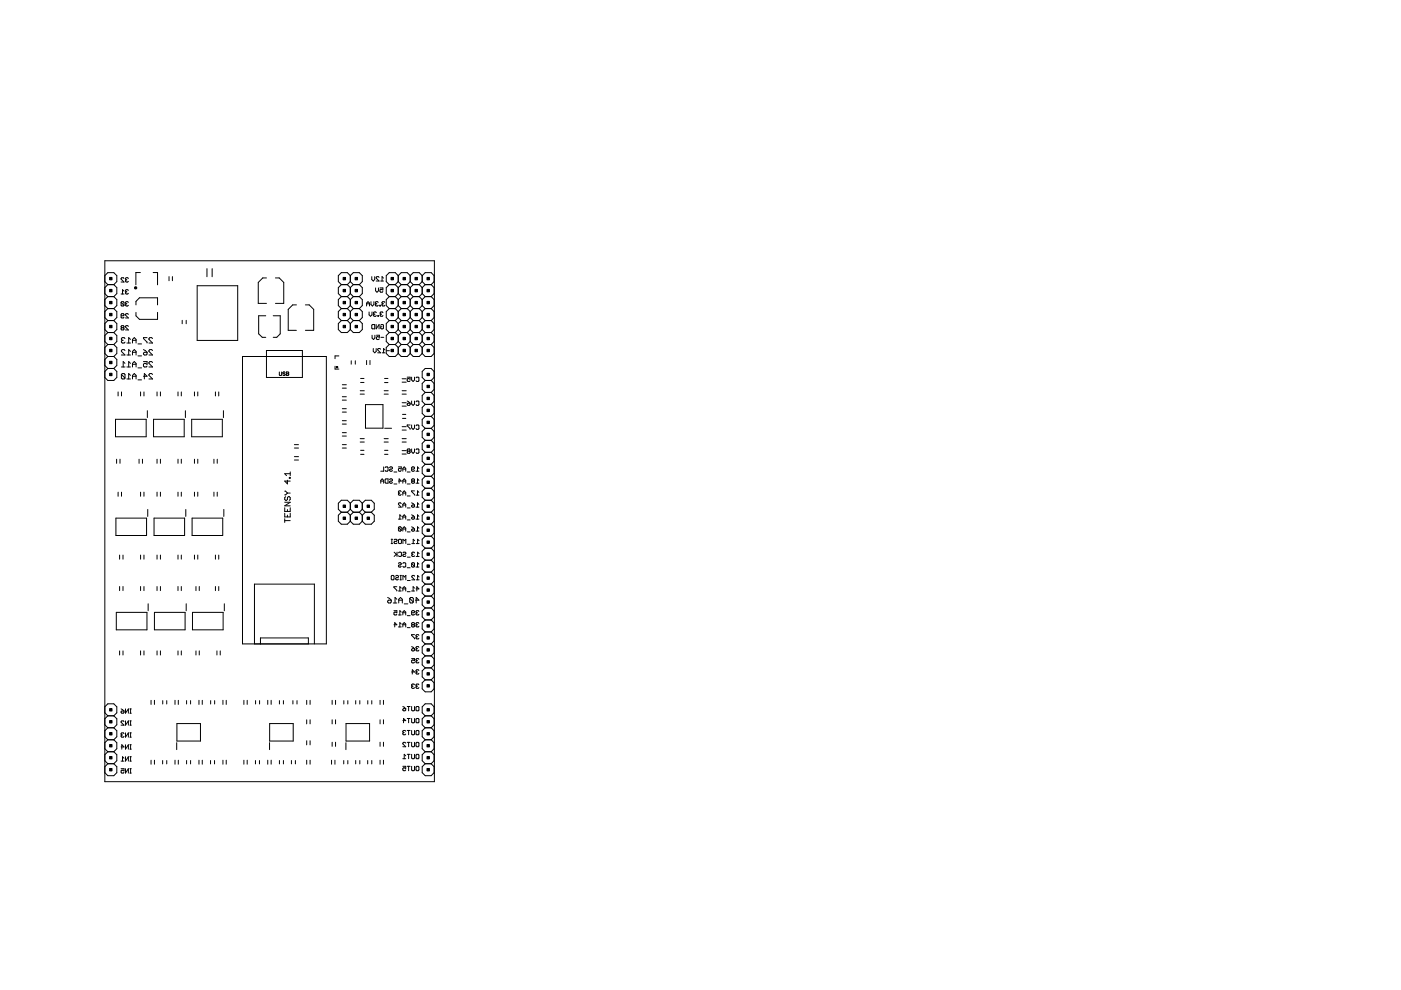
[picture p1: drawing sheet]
<svg xmlns="http://www.w3.org/2000/svg" width="297mm" height="210mm" viewBox="0 0 297 210" stroke-linecap="round" stroke-linejoin="round" font-family="sans-serif">
<g fill="none" stroke="#000" stroke-width=".21">
<path d="M22.2 58.4l.7-.6h1.2l.7 .6v1.3l-.7 .6M22.2 55.3h69.9v110.4h-69.9zM22.2 59.7l.7 .6M26.3 59l-.2-.1-.4 .1 .6 .8h-.6M26.8 59.3l-.2 .2 .2 .3 .4-.2M26.8 59.3h.1M27.2 59l-.4-.1-.2 .1 .2 .3M29.8 57.8h-1v2.6M32.5 57.8h.9v2.6M35.8 58.7v.8M36.6 58.7v.8M43.9 57v1.7"/>
<path d="M45 57v1.7M56.5 58.9h-.8l-.9 1v4.4h1.7M58.4 58.9h.8l1 1v4.4h-1.8M74.3 58.4l-.7-.6h-1.2l-.7 .6v1.3l.7 .6M74.3 58.4l.6-.6h1.3l.6 .6v1.3l-.6 .6M74.3 59.7l.6 .6M74.3 58.4v1.3M74.3 59.7l-.7 .6M78.8 58.7v.6l.3 .3 .3-.3v-.6M80.4 58.8l-.2-.1-.4 .1 .6 .8h-.6M80.7 59.6h.6M81.3 59l-.3-.3v.9"/>
<path d="M84.4 58.4v1.3M84.4 58.4l-.6-.6h-1.3l-.6 .6v1.3l.6 .6M84.4 58.4l.7-.6h1.2l.7 .6M84.4 59.7l.7 .6M84.4 59.7l-.6 .6M87 59.7l-.7 .6M87 58.4v1.3M87 58.4l.6-.6h1.3l.6 .6M87 59.7l.6 .6M89.5 58.4l.6-.6h1.3l.6 .6v1.3l-.6 .6M89.5 58.4v1.3M89.5 59.7l-.6 .6"/>
<path d="M89.5 59.7l.6 .6M22.2 69.9l.7 .6M22.2 67.3l.7 .7M22.2 64.8l.7 .6M22.2 62.3l.7 .6M22.2 77.5l.7 .6M22.2 75l.7 .6M22.2 72.4l.7 .6M22.9 65.4h1.2M22.9 68h1.2M22.9 62.9h1.2M22.9 60.3h1.2"/>
<path d="M22.9 78.1h1.2M22.9 73h1.2M22.9 70.5h1.2M22.9 68l-.7 .6M22.9 65.4l-.7 .7M22.9 62.9l-.7 .6M22.9 60.3l-.7 .7M22.9 75.6h1.2M22.9 78.1l-.7 .7M22.9 75.6l-.7 .6M22.9 73l-.7 .7M22.9 70.5l-.7 .6"/>
<path d="M24.1 78.1l.7 .7v1.2l-.7 .7h-1.2l-.7-.7M24.1 68l.7 .6v1.3l-.7 .6M24.1 60.3l.7 .7v1.3l-.7 .6M24.1 62.9l.7 .6v1.3l-.7 .6M24.1 65.4l.7 .7v1.2l-.7 .7M24.1 70.5l.7 .6v1.3l-.7 .6M24.1 73l.7 .7v1.3l-.7 .6M24.1 75.6l.7 .6v1.3l-.7 .6M25.7 64.1v.6l.1 .2 .5-.2M25.7 67h.4l.2-.2-.2-.3-.4 .2v.6l.1 .1 .5-.1M25.7 64.1l.4-.1 .2 .1v.6M25.7 64.1l.6 .6"/>
<path d="M25.7 62.3h.6M25.7 79.4v.8l.2 .1h.4l.2-.1M25.7 79.4l.2-.2h.4l.2 .2v.8M25.7 79.4l.8 .8M25.7 77.8h.8M25.8 69.5l-.1 .1 .1 .4 .5-.2-.2-.3M25.8 69.5l-.1-.2 .1-.3 .5 .2-.2 .3M25.8 69.5h.3M25.9 72.2l-.2 .1 .2 .4h.4l.2-.2M25.9 72.2h.2M26.3 61.7l-.3-.3v.9M26.5 71.8l-.2-.2h-.4l-.2 .2 .2 .4"/>
<path d="M26.5 74.3l-.2-.2h-.4l-.2 .2v.2l.8 .8h-.8M26.5 77l-.4-.3v1.1M26.8 61.9l-.2 .1 .2 .3 .4-.1M26.8 64.4l-.2 .2 .2 .3 .4-.2M26.8 64.4h.1M26.8 61.9h.1M26.9 77.8h.8M26.9 75.3h.8M26.9 72.7h.8M27.2 69.2l-.1-.2-.5 .2 .6 .8h-.6M27.2 61.6l-.4-.2-.2 .2 .2 .3M27.2 64.1l-.4-.1-.2 .1 .2 .3"/>
<path d="M27.2 66.7l-.1-.2-.5 .2 .6 .7h-.6M27.7 79.6l-.4-.4v1.1M27.7 72l-.4-.4v1.1M27.7 74.5l-.4-.4v1.2M27.7 77l-.4-.3v1.1M28.1 75.3v-.8l.4-.4 .4 .4v.8M28.1 72.7v-.7l.4-.4 .4 .4v.7M28.1 79.8h.8M28.1 77.8v-.8l.4-.3 .4 .3v.8M28.1 77.2h.8M28.1 74.7h.8M28.1 72.2h.8"/>
<path d="M28.8 64.6v-.7l.8-.8h3.8v1.5M28.8 66.2v.8l.8 .7h3.8v-1.5M29.3 78h.7M29.3 75.5h.7M29.3 72.9h.7M30.4 79.8h.8l-.6-.6v1.1M30.4 76.7h.8v.5l-.4-.2-.4 .2v.4l.2 .2h.4l.2-.2M30.4 74.9l.2-.2h.6v.4l-.2 .2h-.4zM30.4 74.1l.8 .6M31.2 71.6h-.8l.8 1.1M32.3 74.3l-.1-.2h-.4l-.2 .2v.2l.7 .8h-.7M32.3 71.8l-.1-.2h-.4l-.2 .2v.2l.7 .7h-.7"/>
<path d="M32.3 79.4l-.1-.2h-.4l-.2 .2v.2l.7 .7h-.7M32.3 76.9l-.1-.2h-.4l-.2 .2v.1l.7 .8h-.7M38.6 67.9v.7M39.5 67.9v.7M41.8 60.6h8.6v11.6h-8.6zM51.4 75.6h17.8v60.9h-17.8zM56.3 67h-1.5v3.8l.8 .7h.7M56.5 74.3h7.6v5.7h-7.6zM57.9 67h1.5v3.8l-.7 .7h-.8M59.2 78.9l.2 .7 .3-.1v-.6M60.5 79l-.2-.1-.3 .1 .1 .2 .4 .2-.2 .2-.3-.1M60.7 78.9l.5 .1-.1 .6h-.4z"/>
<path d="M60.7 79.2h.4M62.8 64.6h-.7l-1 1v4.4h1.7M64.7 64.6h.9l.9 1v4.4h-1.8M71 77.7v.6h.8M71.8 75.5h-.8v.6M72.4 65.4h1.2M72.4 68h1.2M72.4 62.9h1.2M72.4 60.3h1.2M72.4 68l-.7 .6v1.3l.7 .6h1.2l.7-.6M72.4 60.3l-.7 .7v1.3l.7 .6M72.4 62.9l-.7 .6v1.3l.7 .6"/>
<path d="M72.4 65.4l-.7 .7v1.2l.7 .7M73.6 62.9l.7 .6M73.6 65.4l.7 .7M73.6 68l.7 .6M73.6 60.3l.7 .7M74.3 64.8l.6 .6M74.3 62.3l.6 .6M74.3 67.3l.6 .7M74.3 62.3l-.7 .6M74.3 61v1.3M74.3 63.5v1.3M74.3 66.1v1.2"/>
<path d="M74.3 68.6v1.3M74.3 67.3l-.7 .7M74.3 64.8l-.7 .6M74.5 76.5v.7M74.9 65.4h1.3M74.9 68h1.3M74.9 62.9h1.3M74.9 60.3h1.3M74.9 68l-.6 .6M74.9 65.4l-.6 .7M74.9 62.9l-.6 .6M74.9 60.3l-.6 .7"/>
<path d="M75.3 76.5v.7M76.2 68l.6 .6v1.3l-.6 .6h-1.3l-.6-.6M76.2 65.4l.6 .7v1.2l-.6 .7M76.2 60.3l.6 .7v1.3l-.6 .6M76.2 62.9l.6 .6v1.3l-.6 .6M77.7 64.4h.6M77.7 64.9v-.6l.3-.3 .3 .3v.6M77.7 76.4v.9M78.3 66.1v.7l.2 .3 .4-.3v-.7M78.4 76.4v.9M78.7 64v.6l.3 .3 .3-.3v-.6M78.9 71.1v.6l.3 .3 .3-.3v-.6"/>
<path d="M79 68.8h.4v.9h-.4l-.2-.1v-.6zM79.1 73.9v.6l.4 .3 .3-.3v-.6M79.3 66.6h.2M79.3 66.6l-.1 .2 .1 .3 .5-.2M79.6 61v.7l.3 .3 .3-.3v-.7M79.7 64.4l-.1 .2 .1 .3 .5-.2M79.7 64.4h.2M79.8 68.8v.9l.6-.9v.9M79.8 66.3l-.5-.2-.1 .2 .1 .3M79.8 71.1h.6v.4l-.3-.1-.3 .1 .2 .5 .4-.2M80.1 66.9l.2 .2zM80.2 64.1l-.5-.1-.1 .1 .1 .3"/>
<path d="M80.5 64.7l.2 .2zM80.6 61h.6v.5l-.3-.2-.3 .2 .1 .5 .5-.2M80.7 74l-.2-.1-.4 .1 .6 .8h-.6M80.7 69l.2-.2 .4 .2v.6l-.1 .1-.5-.1v-.3h.3M80.8 66.6l-.2 .2 .2 .3 .4-.2M80.8 66.6h.1M80.8 71.5h.6M81 74.8h.6M81.2 64.4l-.2 .2 .2 .3 .4-.2M81.2 64.4h.1M81.2 66.3l-.4-.2-.2 .2 .2 .3M81.6 64.1l-.4-.1-.2 .1 .2 .3"/>
<path d="M81.6 74.2l-.3-.3v.9M82 74.4h.6M82.5 65.4h1.3M82.5 65.4l-.6 .7v1.2l.6 .7M82.5 60.3l-.6 .7v1.3l.6 .6M82.5 62.9l-.6 .6v1.3l.6 .6M82.5 68l-.6 .6v1.3l.6 .6M82.5 70.5l-.6 .6v1.3l.6 .6M82.5 73l-.6 .7v1.3l.6 .6h1.3l.6-.6M82.5 68h1.3M82.5 62.9h1.3M82.5 60.3h1.3"/>
<path d="M82.5 73h1.3M82.5 70.5h1.3M83.8 65.4l.6 .7M83.8 60.3l.6 .7M83.8 68l.6 .6M83.8 70.5l.6 .6M83.8 62.9l.6 .6M83.8 73l.6 .7M84.4 62.3l-.6 .6M84.4 61v1.3M84.4 63.5v1.3M84.4 66.1v1.2"/>
<path d="M84.4 68.6v1.3M84.4 71.1v1.3M84.4 73.7v1.3M84.4 69.9l.7 .6M84.4 67.3l-.6 .7M84.4 64.8l.7 .6M84.4 64.8l-.6 .6M84.4 62.3l.7 .6M84.4 72.4l.7 .6M84.4 72.4l-.6 .6M84.4 75l.7 .6h1.2l.7-.6M84.4 69.9l-.6 .6"/>
<path d="M84.4 67.3l.7 .7M85.1 65.4h1.2M85.1 62.9l-.7 .6M85.1 68h1.2M85.1 62.9h1.2M85.1 60.3h1.2M85.1 60.3l-.7 .7M85.1 73h1.2M85.1 70.5h1.2M85.1 70.5l-.7 .6M85.1 68l-.7 .6M85.1 65.4l-.7 .7"/>
<path d="M85.1 73l-.7 .7M86.3 80h.7v.4l-.4-.1-.3 .1 .2 .5 .5-.2M86.3 68l.7 .6M86.3 62.9l.7 .6M86.3 60.3l.7 .7M86.3 70.5l.7 .6M86.3 73l.7 .7M86.3 65.4l.7 .7M87 72.4l.6 .6M87 64.8l-.7 .6M87 67.3l.6 .7M87 62.3l-.7 .6"/>
<path d="M87 61v1.3M87 63.5v1.3M87 66.1v1.2M87 68.6v1.3M87 71.1v1.3M87 73.7v1.3M87 64.8l.6 .6M87 72.4l-.7 .6M87 75l.6 .6h1.3l.6-.6M87 69.9l-.7 .6M87 67.3l-.7 .7M87 69.9l.6 .6"/>
<path d="M87 62.3l.6 .6M87.3 80v.6l.3 .3 .3-.3v-.6M87.6 65.4h1.3M87.6 60.3l-.6 .7M87.6 68h1.3M87.6 62.9h1.3M87.6 60.3h1.3M87.6 73h1.3M87.6 70.5h1.3M87.6 68l-.6 .6M87.6 65.4l-.6 .7M87.6 62.9l-.6 .6"/>
<path d="M87.6 70.5l-.6 .6M87.6 73l-.6 .7M88.9 70.5l.6 .6M88.9 65.4l.6 .7M88.9 62.9l.6 .6M88.9 73l.6 .7M88.9 68l.6 .6M88.9 60.3l.6 .7M89.5 62.3l-.6 .6M89.5 61v1.3M89.5 63.5v1.3M89.5 66.1v1.2"/>
<path d="M89.5 68.6v1.3M89.5 71.1v1.3M89.5 73.7v1.3M89.5 69.9l.6 .6M89.5 67.3l.6 .7M89.5 69.9l-.6 .6M89.5 67.3l-.6 .7M89.5 64.8l-.6 .6M89.5 72.4l.6 .6M89.5 64.8l.6 .6M89.5 62.3l.6 .6M89.5 72.4l-.6 .6"/>
<path d="M90.1 65.4h1.3M90.1 68h1.3M90.1 62.9h1.3M90.1 60.3h1.3M90.1 73h1.3M90.1 70.5h1.3M90.1 65.4l-.6 .7M90.1 62.9l-.6 .6M90.1 60.3l-.6 .7M90.1 68l-.6 .6M90.1 70.5l-.6 .6M90.1 73l-.6 .7"/>
<path d="M91.4 73l.6 .7v1.3l-.6 .6h-1.3l-.6-.6M91.4 60.3l.6 .7v1.3l-.6 .6M91.4 62.9l.6 .6v1.3l-.6 .6M91.4 65.4l.6 .7v1.2l-.6 .7M91.4 68l.6 .6v1.3l-.6 .6M91.4 70.5l.6 .6v1.3l-.6 .6M24.5 88.9h6.5v3.7h-6.5zM24.7 97.4v.8M25 83.1v.8M25.4 97.4v.8M25.8 83.1v.8M26.9 80.3h.8"/>
<path d="M28.1 80.3v-.7l.4-.4 .4 .4v.7M29.3 80.5h.7M29.5 97.4v.8M29.8 83.1v.8M30.2 97.4v.8M30.5 83.1v.8M31.2 87.1v1.4M32.6 88.9h6.5v3.7h-6.5zM33.3 83.1v.8M33.3 97.4v.8M34 83.1v.8M34 97.4v.8"/>
<path d="M37.7 83.1v.8M37.7 97.4v.8M38.4 83.1v.8M38.4 97.4v.8M39.3 87.1v1.4M40.6 88.9h6.5v3.7h-6.5zM41.2 83.1v.8M41.2 97.4v.8M41.9 83.1v.8M41.9 97.4v.8M45.4 97.4v.8M45.7 83.1v.8"/>
<path d="M46.1 97.4v.8M46.4 83.1v.8M47.4 87.1v1.4M62.4 95h.9M62.4 94.3h.9M62.4 96.8h.9M62.4 97.5h.9M72.6 84.8h.8M72.6 84.1h.8M72.6 82.3h.8M72.6 81.6h.8M72.6 87.4h.8"/>
<path d="M72.6 86.7h.8M72.6 92.5h.8M72.6 91.7h.8M72.6 95h.8M72.6 94.3h.8M72.6 89.9h.8M72.6 89.2h.8M76.4 93h.8M76.4 93.7h.8M76.4 82.8h.8M76.4 83.6h.8M76.5 80.2h.7"/>
<path d="M76.5 96.3h.7M76.5 95.5h.7M76.5 81.1h.7M77.5 85.8h3.7v5h-3.7zM81.3 99v.9h-.6M81.4 93h.9M81.4 93.7h.9M81.4 82.8h.9M81.4 83.6h.9M81.5 80.2h.8M81.5 96.3h.8M81.5 95.5h.8"/>
<path d="M81.5 81.1h.8M81.6 90.8h1.4M81.7 99.1l.1-.1 .5 .1v.7l-.2 .1-.4-.1M82.6 99.1l.5-.1 .1 .3-.5 .2-.1 .3 .1 .1 .5-.1M84.5 99h.6v.5l-.3-.2-.3 .2 .1 .4 .5-.1M85.3 93h.8M85.3 93.7h.8M85.3 95.5h.8M85.3 96.3h.8M85.3 90.5h.8M85.3 91.2h.8M85.3 82.8h.8"/>
<path d="M85.3 83.6h.8M85.3 85.4h.8M85.3 86.1h.8M85.3 80.3h.8M85.3 81h.8M85.3 88.7h.7M85.3 87.9h.7M85.4 99.9v-.6l.3-.3 .3 .3v.6M85.4 99.5h.6M86.3 85.6l.2-.1h.5l-.2 .5h-.3zM86.3 85l.7 .5M86.5 95.7l-.2-.2 .2-.3h.3l.2 .2-.2 .3"/>
<path d="M86.5 95.7l-.2 .1 .2 .3h.3l.2-.2-.2-.2M86.5 95.7h.3M87 90.1h-.7l.7 .9M87.3 85v.6l.3 .4 .3-.4v-.6M87.3 90.1v.6l.3 .3 .3-.3v-.6M87.3 95.2v.6l.3 .3 .3-.3v-.6M87.3 99.5h.4l.2-.2-.2-.3-.4 .1v.7l.1 .1 .5-.1M88.2 90.3l.2-.2 .4 .2v.6l-.1 .1-.5-.1M88.2 80.1l.2-.1 .4 .1v.6l-.1 .2-.5-.2M88.2 85.2l.2-.2 .4 .2v.6l-.1 .2-.5-.2M88.2 95.4l.2-.2 .4 .2v.5l-.1 .2-.5-.2M88.2 99.9h.6"/>
<path d="M88.8 99.3l-.3-.3v.9M90.1 83.2l-.6 .6v1.3l.6 .6M90.1 80.7l-.6-.7v-1.2l.6-.7h1.3l.6 .7v1.2l-.6 .7M90.1 80.7l-.6 .6v1.3l.6 .6M90.1 85.7l-.6 .7v1.3l.6 .6M90.1 88.3l-.6 .6v1.3l.6 .6M90.1 90.8l-.6 .7v1.2l.6 .7M90.1 93.4l-.6 .6v1.3l.6 .6M90.1 95.9l-.6 .6v1.3l.6 .6M90.1 98.4l-.6 .7v1.3l.6 .6M90.1 90.8h1.3M90.1 93.4h1.3"/>
<path d="M90.1 88.3h1.3M90.1 85.7h1.3M90.1 83.2h1.3M90.1 80.7h1.3M90.1 95.9h1.3M90.1 98.4h1.3M91.4 80.7l.6 .6v1.3l-.6 .6M91.4 83.2l.6 .6v1.3l-.6 .6M91.4 85.7l.6 .7v1.3l-.6 .6M91.4 88.3l.6 .6v1.3l-.6 .6M91.4 90.8l.6 .7v1.2l-.6 .7M91.4 93.4l.6 .6v1.3l-.6 .6"/>
<path d="M91.4 95.9l.6 .6v1.3l-.6 .6M91.4 98.4l.6 .7v1.3l-.6 .6M24.6 109.9h6.5v3.6h-6.5zM25 104.4v.8M25.4 117.7v.9M25.8 104.4v.8M26.1 117.7v.9M29.8 104.4v.8M29.8 117.7v.9M30.5 104.4v.8M30.5 117.7v.9M31.3 108v1.5"/>
<path d="M32.7 109.9h6.4v3.6h-6.4zM33.3 104.4v.8M33.3 117.7v.9M34 104.4v.8M34 117.7v.9M37.7 104.4v.8M37.7 117.7v.9M38.4 104.4v.8M38.4 117.7v.9M39.4 108v1.5M40.7 109.9h6.5v3.6h-6.5zM41.2 104.4v.8"/>
<path d="M41.2 117.7v.9M41.9 104.4v.8M41.9 117.7v.9M45.4 104.4v.8M45.7 117.7v.9M46.1 104.4v.8M46.4 117.7v.9M47.5 108v1.5M60.4 108.8v.8h1.1v-.8M60.4 110.4h1.1M60.4 107.7v.7h1.1v-.7M60.4 110v.8"/>
<path d="M60.4 106.5h1.1l-1.1 .8h1.1M60.4 104.1h.2l.3 .4M60.6 105.3l-.2 .2v.4l.3 .2 .2-.2v-.4l.4-.2 .2 .2v.4l-.2 .2M60.9 101.8v.8l-.5-.6h1.1M60.9 104.5h.6M60.9 108v.4M60.9 109.2v.4M60.9 104.5l-.5 .4M61.3 101.2h.2v.2h-.2zM61.5 100.1v.7M61.5 100.4h-1.1l.3 .4M72.4 108.6l-.7 .6v1.3l.7 .6h1.2l.7-.6"/>
<path d="M72.4 108.6h1.2M73.6 108.6l.7 .6M74.3 108l-.7 .6M74.3 106.7l-.7-.6h-1.2l-.7 .6v1.3l.7 .6M74.3 106.7l.6-.6h1.3l.6 .6M74.3 110.5l.6 .6h1.3l.6-.6M74.3 106.7v1.3M74.3 109.2v1.3M74.3 108l.6 .6M74.9 108.6l-.6 .6M74.9 108.6h1.3M76.2 108.6l.6 .6"/>
<path d="M76.8 106.7l.6-.6h1.3l.7 .6v1.3l-.7 .6M76.8 108l-.6 .6M76.8 106.7v1.3M76.8 109.2v1.3M76.8 108l.6 .6M77.4 108.6l-.6 .6M77.4 108.6h1.3M78.7 108.6l.7 .6v1.3l-.7 .6h-1.3l-.6-.6M80.7 102.4v-.5l.3-.4 .3 .4v.5M80.7 102h.6M81.8 101.5h.5v.9h-.5l-.1-.1v-.6zM82.6 101.7l.5-.2 .1 .4-.5 .1-.1 .3 .1 .1 .5-.1"/>
<path d="M82.9 115.3h.3M82.9 114.3h.3M83.1 114.3v1M83.5 102.6h.6M83.5 100.1h.6M83.6 114.5l.1-.2 .5 .2-.2 .3-.4 .1 .1 .4 .5-.2M83.6 117.1l.6 .6M84 117.5l-.4 .5M84.2 117.1v.9M84.5 111.8v.7l.1 .1 .5-.1M84.5 119.5l.1-.2 .5 .2-.2 .3-.4 .1 .1 .3 .5-.1M84.5 102h.6l-.5-.5v.9"/>
<path d="M84.5 111.8l.1-.1 .5 .1v.7M84.5 110.1h.6M84.5 111.8l.6 .7M84.5 117.2l.1-.1 .5 .1v.6l-.1 .2-.5-.2M84.5 114.5l.1-.2 .5 .2v.6l-.1 .2-.5-.2zM84.6 104.5l-.1 .2 .1 .3 .5-.2M84.6 104.5h.2M85.1 104.2l-.5-.1-.1 .1 .1 .3M85.1 106.8l-.2-.2-.4 .2 .6 .7h-.6M85.1 109.5l-.3-.3v.9M85.4 102.4v-.5l.3-.4 .3 .4v.5M85.4 105v-.6l.3-.3 .3 .3v.6"/>
<path d="M85.4 107.5v-.6l.3-.3 .3 .3v.6M85.4 110.1v-.6l.3-.3 .3 .3v.6M85.4 112.6v-.6l.3-.3 .3 .3v.6M85.4 119.5l.2-.2 .4 .2v.6l-.1 .1-.5-.1M85.4 102h.6M85.4 107.1h.6M85.4 104.5h.6M85.4 109.6h.6M85.4 112.2h.6M85.4 117.2l.2-.1 .4 .1-.1 .3-.5 .2 .2 .3 .4-.2M85.4 115.3v-1l.3 .3 .3-.3v1M86.3 102.6h.7"/>
<path d="M86.3 100.1h.7M86.3 107.7h.7M86.3 105.2h.7M86.3 110.2h.7M86.3 112.8h.7M86.4 118.1h.6M86.4 115.4h.6M87.3 112.3l.1-.1h.5l-.2 .4h-.3zM87.3 107.2l.1-.1h.5l-.2 .4h-.3zM87.3 109.8l.1-.2h.5l-.2 .5h-.3zM87.3 119.5l.4-.2 .2 .2v.6M87.3 119.5v.6l.1 .1 .5-.1"/>
<path d="M87.3 106.6l.6 .5M87.3 119.5l.6 .6M87.3 109.2l.6 .4M87.3 111.7l.6 .5M87.3 115.3h.6M87.4 102l-.1-.1 .1-.4 .5 .2-.2 .3M87.4 102l-.1 .2 .1 .2 .5-.1-.2-.3M87.4 102h.3M87.5 117.5l-.2 .2 .2 .3 .4-.2M87.5 117.5h.1M87.9 104.1h-.6l.6 .9M87.9 117.2l-.4-.1-.2 .1 .2 .3"/>
<path d="M87.9 114.6l-.3-.3v1M88.2 102.4h.6M88.2 107.5h.6M88.2 105h.6M88.2 110.1h.6M88.2 112.6h.6M88.2 118h.7M88.2 115.3h.7M88.8 101.9l-.3-.4v.9M88.8 104.4l-.3-.3v.9M88.8 106.9l-.3-.3v.9M88.8 109.5l-.3-.3v.9"/>
<path d="M88.8 112l-.3-.3v.9M88.8 119.6l-.3-.3v.9M88.9 117.4l-.4-.3v.9M88.9 114.6l-.4-.3v1M90.1 118.8l-.6 .6v1.3l.6 .6M90.1 106.1l-.6 .6v1.3l.6 .6M90.1 103.5l-.6 .7v1.2l.6 .7M90.1 116.2h1.3M90.1 116.2l-.6 .7v1.2l.6 .7M90.1 101l-.6 .6v1.3l.6 .6M90.1 108.6l-.6 .6v1.3l.6 .6M90.1 111.1l-.6 .7v1.3l.6 .6"/>
<path d="M90.1 113.7l-.6 .6v1.3l.6 .6M90.1 118.8h1.3M90.1 113.7h1.3M90.1 101h1.3M90.1 103.5h1.3M90.1 106.1h1.3M90.1 108.6h1.3M90.1 111.1h1.3M91.4 116.2l.6 .7v1.2l-.6 .7M91.4 101l.6 .6v1.3l-.6 .6M91.4 103.5l.6 .7v1.2l-.6 .7M91.4 106.1l.6 .6v1.3l-.6 .6"/>
<path d="M91.4 108.6l.6 .6v1.3l-.6 .6M91.4 111.1l.6 .7v1.3l-.6 .6M91.4 113.7l.6 .6v1.3l-.6 .6M91.4 118.8l.6 .6v1.3l-.6 .6M24.7 129.8h6.5v3.7h-6.5zM25.4 124.4v.8M25.4 138v.9M26.1 124.4v.8M26.1 138v.9M29.8 124.4v.8M29.8 138v.9M30.5 124.4v.8"/>
<path d="M30.5 138v.9M31.4 128v1.5M32.7 129.8h6.5v3.7h-6.5zM33.3 124.4v.8M33.3 138v.9M34 124.4v.8M34 138v.9M37.7 124.4v.8M37.7 138v.9M38.4 124.4v.8M38.4 138v.9M39.5 128v1.5"/>
<path d="M40.8 129.8h6.5v3.7h-6.5zM41.6 124.4v.8M41.6 138v.9M42.2 124.4v.8M42.2 138v.9M45.7 124.4v.8M46 138v.9M46.4 124.4v.8M46.7 138v.9M47.6 128v1.5M54 136.5v-12.7h12.7v12.7M55.2 136.5v-1.2h10.2v1.2"/>
<path d="M82.2 127.4l.2-.1h.6v.3l-.2 .2h-.4zM82.2 126.7l.8 .6M83.1 122l.4 .2v.6l-.1 .1-.4-.1v-.6zM83.4 127.8h.7M83.5 129.5h.6v.4l-.3-.1-.3 .1v.3l.2 .2 .4-.2M83.5 132.5h.6l-.4-.5v.9M83.9 122.2l.1-.2 .5 .2-.2 .3-.4 .1 .1 .3 .5-.1M84.1 124.4h-.6l.6 .9M84.1 127.1l-.3-.4v1.1M84.5 132.9h.6M84.5 130.4h.6M84.5 125.3h.6"/>
<path d="M84.5 127.8v-.7l.4-.4 .4 .4v.7M84.5 127.3h.8M84.8 122.9h.3M84.8 122h.3M85 122v.9M85.1 132.3l-.3-.3v.9M85.1 124.7l-.3-.3v.9M85.1 129.8l-.3-.3v.9M85.4 125.3v-.6l.3-.3 .3 .3v.6M85.4 130.4v-.6l.3-.3 .3 .3v.6M85.4 132.9v-.6l.3-.3 .3 .3v.6M85.4 132.5h.6"/>
<path d="M85.4 129.9h.6M85.4 124.9h.6M85.4 122.9v-.9l.3 .3 .3-.3v.9M85.7 128h.8M86.3 120.4h.7M86.3 133.1h.7M86.3 130.5h.7M86.3 125.5h.7M86.4 123.1h.6M86.9 126.9l.2-.2h.3l.2 .2v.7M86.9 126.9l.7 .7M86.9 126.9v.7l.2 .2h.3l.2-.2"/>
<path d="M87.3 129.9h.4l.2-.1-.2-.3-.4 .1v.6l.1 .2 .5-.2M87.3 139.6h.6v.5l-.3-.2-.3 .2 .1 .4 .5-.1M87.3 137.1l.6 .4M87.3 125.3h.6M87.4 132.5l-.1-.2 .1-.3 .5 .2-.2 .3M87.4 132.5l-.1 .1 .1 .3 .5-.1-.2-.3M87.4 137.5h.5v.4l-.5 .1-.1-.1zM87.4 132.5h.3M87.9 134.6h-.6l.6 .9M87.9 124.7l-.3-.3v.9M87.9 122.2l-.1-.2-.5 .2 .6 .7h-.6M88.1 127.3h.7l-.6-.6v1.1"/>
<path d="M88.2 120.2h.6M88.2 124.9h.6l-.4-.5v.9M88.2 122.9h.7M88.4 129.9l-.2 .2 .2 .3 .4-.2M88.4 132.5l-.2 .1 .2 .3 .4-.1M88.4 135l-.2 .2 .2 .3 .4-.2M88.4 137.5l-.2 .2 .2 .3 .4-.1M88.4 137.5h.1M88.4 135h.1M88.4 132.5h.1M88.4 129.9h.1M88.8 129.6l-.4-.1-.2 .1 .2 .3"/>
<path d="M88.8 132.2l-.4-.2-.2 .2 .2 .3M88.8 134.7l-.4-.1-.2 .1 .2 .3M88.8 137.2l-.4-.1-.2 .1 .2 .3M88.8 139.8l-.4-.2-.2 .2 .2 .3M88.9 122.3l-.4-.3v.9M90.1 139.1l-.6 .6v1.3l.6 .6M90.1 136.5l-.6 .7v1.2l.6 .7M90.1 134l-.6 .6v1.3l.6 .6M90.1 131.4l-.6 .7v1.2l.6 .7M90.1 128.9l-.6 .6v1.3l.6 .6M90.1 121.3l-.6 .6v1.3l.6 .6M90.1 123.8l-.6 .7v1.3l.6 .6"/>
<path d="M90.1 126.4l-.6 .6v1.3l.6 .6M90.1 121.3h1.3M90.1 123.8h1.3M90.1 139.1h1.3M90.1 136.5h1.3M90.1 134h1.3M90.1 131.4h1.3M90.1 128.9h1.3M90.1 126.4h1.3M91.4 121.3l.6 .6v1.3l-.6 .6M91.4 123.8l.6 .7v1.3l-.6 .6M91.4 126.4l.6 .6v1.3l-.6 .6"/>
<path d="M91.4 128.9l.6 .6v1.3l-.6 .6M91.4 131.4l.6 .7v1.2l-.6 .7M91.4 134l.6 .6v1.3l-.6 .6M91.4 136.5l.6 .7v1.2l-.6 .7M91.4 139.1l.6 .6v1.3l-.6 .6M22.2 149.9l.7-.7h1.2l.7 .7v1.2l-.7 .7M22.2 153.7l.7 .6M22.2 156.2l.7 .6M22.2 158.7l.7 .7M22.2 151.1l.7 .7M22.9 159.4l-.7 .6M22.9 159.4h1.2"/>
<path d="M22.9 156.8h1.2M22.9 154.3h1.2M22.9 151.8h1.2M22.9 151.8l-.7 .6M22.9 154.3l-.7 .6M22.9 156.8l-.7 .7M24.1 154.3l.7 .6v1.3l-.7 .6M24.1 151.8l.7 .6v1.3l-.7 .6M24.1 159.4l.7 .6v1.3l-.7 .6M24.1 156.8l.7 .7v1.2l-.7 .7M25.7 150.9l.1-.2h.5v.4l-.5 .1zM25.7 158.4h.6l-.5-.5v.9"/>
<path d="M25.7 150.3l.6 .4M25.8 155.8l-.1 .2 .1 .3 .5-.2M25.8 155.8h.2M26.3 153l-.2-.2-.4 .2 .6 .8h-.6M26.3 155.5l-.5-.1-.1 .1 .1 .3M26.6 150.3v.9l.6-.9v.9M26.6 152.8v1l.6-1v1M26.6 155.4v.9l.6-.9v.9M26.6 157.9v.9l.6-.9v.9M27.5 153.8h.3M27.5 152.8h.3M27.5 156.3h.3"/>
<path d="M27.5 155.4h.3M27.5 158.8h.3M27.5 157.9h.3M27.5 151.2h.3M27.5 150.3h.3M27.7 150.3v.9M27.7 152.8v1M27.7 155.4v.9M27.7 157.9v.9M32 148.5v.9M32.7 148.5v.9M34.5 148.5v.8"/>
<path d="M35.3 148.5v.8M37.1 148.5v.9M37.5 157.5v1.4M37.5 153.4h5v3.7h-5zM37.8 148.5v.9M39.6 148.5v.8M40.4 148.5v.8M42.2 148.5v.9M42.9 148.5v.9M44.7 148.5v.8M45.5 148.5v.8M47.3 148.5v.9"/>
<path d="M48 148.5v.9M51.7 148.5v.9M52.4 148.5v.9M54.2 148.5v.8M55 148.5v.8M56.8 148.5v.9M57.1 157.5v1.4M57.2 153.4h5v3.7h-5zM57.5 148.5v.9M59.2 148.5v.8M60.1 148.5v.8M62.1 148.5v.8"/>
<path d="M63 148.5v.8M65 148.5v.9M65 152.6v.9M65 157.1v.8M65.7 148.5v.9M65.7 152.6v.9M65.7 157.1v.8M70.4 148.5v.9M70.4 152.6v.9M70.4 157.4v.8M71.1 148.5v.9M71.1 152.6v.9"/>
<path d="M71.1 157.4v.8M72.9 148.5v.8M73.3 157.5v1.4M73.4 153.4h5v3.7h-5zM73.7 148.5v.8M75.4 148.5v.8M76.3 148.5v.8M78 148.5v.8M78.8 148.5v.8M80.6 148.5v.9M80.6 152.6v.9M80.6 157.4v.8"/>
<path d="M81.3 148.5v.9M81.3 152.6v.9M81.3 157.4v.8M85.4 150.4l.2-.2h.4v.4l-.4 .1zM85.4 152.8h.6l-.4-.5v.9M85.4 149.8l.6 .4M85.6 155.3l-.2 .2 .2 .3 .4-.2M85.6 155.3h.1M86 155l-.4-.1-.2 .1 .2 .3M86 157.6l-.1-.2-.5 .2 .6 .7h-.6M86.3 159.9h.7M86.3 157.4h.7"/>
<path d="M86.3 154.9h.7M86.3 152.3h.7M86.3 149.8h.7M86.6 149.8v.9M86.6 152.3v.9M86.6 154.9v.9M86.6 157.4v.9M86.6 159.9v1M87.3 149.8v.8l.1 .1 .5-.1v-.8M87.3 152.3v.8l.1 .1 .5-.1v-.8M87.3 154.9v.7l.1 .2 .5-.2v-.7M87.3 157.4v.8l.1 .1h.3l.2-.1v-.8"/>
<path d="M87.3 159.9v.8l.1 .2h.3l.2-.2v-.8M87.3 142.5h.6l-.5-.5v.9M87.4 145.5l-.1 .1 .1 .3 .5-.1M87.4 145.5h.2M87.9 145.2l-.5-.2-.1 .2 .1 .3M88.2 149.9l.2-.1 .4 .1v.7l-.1 .1-.5-.1zM88.2 152.5l.2-.2 .4 .2v.6l-.1 .1-.5-.1zM88.2 155l.2-.1 .4 .1v.6l-.1 .2-.5-.2zM88.2 157.6l.2-.2 .4 .2v.6l-.1 .1-.5-.1zM88.4 140.1l-.2 .2 .2 .2 .4-.1M88.4 142.5l-.2 .1 .2 .3 .4-.1M88.4 145.5l-.2 .1 .2 .3 .4-.1"/>
<path d="M88.4 142.5h.1M88.4 140.1h.1M88.4 145.5h.1M88.8 142.2l-.4-.2-.2 .2 .2 .3M88.8 145.2l-.4-.2-.2 .2 .2 .3M90.1 154.3l-.6 .6v1.3l.6 .6M90.1 151.8l-.6 .6v1.3l.6 .6M90.1 151.8l-.6-.7v-1.2l.6-.7h1.3l.6 .7v1.2l-.6 .7M90.1 141.6l-.6 .6v1.3l.6 .6M90.1 144.1l-.6 .7v1.2l.6 .7h1.3l.6-.7v-1.2l-.6-.7M90.1 156.8l-.6 .7v1.2l.6 .7M90.1 159.4l-.6 .6v1.3l.6 .6"/>
<path d="M90.1 159.4h1.3M90.1 156.8h1.3M90.1 154.3h1.3M90.1 151.8h1.3M90.1 141.6h1.3M90.1 144.1h1.3M91.4 141.6l.6 .6v1.3l-.6 .6M91.4 151.8l.6 .6v1.3l-.6 .6M91.4 154.3l.6 .6v1.3l-.6 .6M91.4 156.8l.6 .7v1.2l-.6 .7M91.4 159.4l.6 .6v1.3l-.6 .6M22.2 161.3l.7 .6"/>
<path d="M22.9 161.9h1.2M22.9 161.9l-.7 .7M24.1 161.9l.7 .7v1.2l-.7 .7h-1.2l-.7-.7M25.7 163h.6v.4l-.5-.1-.1 .4 .1 .2h.3l.2-.2M25.7 161.4h.6M26.3 160.8l-.3-.4v1M26.6 160.4v1l.6-1v1M26.6 163v.9l.6-.9v.9M27.5 161.4h.3M27.5 160.4h.3M27.5 163.9h.3M27.5 163h.3"/>
<path d="M27.7 160.4v1M27.7 163v.9M32 161.2v.8M32.7 161.2v.8M34.5 161.2v.8M35.3 161.2v.8M37.1 161.2v.8M37.8 161.2v.8M39.6 161.2v.8M40.4 161.2v.8M42.2 161.2v.8M42.9 161.2v.8"/>
<path d="M44.6 161.2v.8M45.5 161.2v.8M47.3 161.2v.8M48 161.2v.8M51.7 161.2v.8M52.4 161.2v.8M54.2 161.2v.8M55 161.2v.8M56.8 161.2v.8M57.5 161.2v.8M59.2 161.2v.8M60.1 161.2v.8"/>
<path d="M61.8 161.2v.8M62.6 161.2v.8M65 161.2v.8M65.7 161.2v.8M70.3 161.2v.8M71 161.2v.8M72.9 161.2v.8M73.7 161.2v.8M75.4 161.2v.8M76.3 161.2v.8M78 161.2v.8M78.8 161.2v.8"/>
<path d="M80.6 161.2v.8M81.3 161.2v.8M85.4 162.5h.6v.4l-.3-.1-.3 .1 .2 .5 .4-.2M85.4 160.9h.6M86 160.3l-.3-.4v1M86.3 162.5h.7M86.6 162.5v.9M87.3 162.5v.7l.1 .2h.3l.2-.2v-.7M88.2 160.1l.2-.2 .4 .2v.6l-.1 .2-.5-.2zM88.2 162.6l.2-.1 .4 .1v.6l-.1 .2-.5-.2zM90.1 161.9l-.6 .7v1.2l.6 .7h1.3l.6-.7v-1.2l-.6-.7M90.1 161.9h1.3"/>
</g>
<g fill="#000" stroke="#000" stroke-width=".21">
<path d="M23.2 58.8h.5v.5h-.5zM72.7 58.8h.6v.5h-.6zM75.3 58.8h.5v.5h-.5zM82.9 58.8h.5v.5h-.5zM85.4 58.8h.6v.5h-.6zM88 58.8h.5v.5h-.5zM90.5 58.8h.5v.5h-.5zM23.2 69h.5v.5h-.5zM23.2 66.4h.5v.6h-.5zM23.2 63.9h.5v.5h-.5zM23.2 61.4h.5v.5h-.5zM23.2 79.1h.5v.6h-.5z"/>
<path d="M23.2 76.6h.5v.5h-.5zM23.2 74.1h.5v.5h-.5zM23.2 71.5h.5v.5h-.5zM72.7 69h.6v.5h-.6zM72.7 66.4h.6v.6h-.6zM72.7 63.9h.6v.5h-.6zM72.7 61.4h.6v.5h-.6zM75.3 69h.5v.5h-.5zM75.3 63.9h.5v.5h-.5zM75.3 66.4h.5v.6h-.5zM75.3 61.4h.5v.5h-.5zM82.9 66.4h.5v.6h-.5z"/>
<path d="M82.9 61.4h.5v.5h-.5zM82.9 71.5h.5v.5h-.5zM82.9 69h.5v.5h-.5zM82.9 74.1h.5v.5h-.5zM82.9 63.9h.5v.5h-.5zM85.4 61.4h.6v.5h-.6zM85.4 71.5h.6v.5h-.6zM85.4 69h.6v.5h-.6zM85.4 66.4h.6v.6h-.6zM85.4 74.1h.6v.5h-.6zM85.4 63.9h.6v.5h-.6zM88 69h.5v.5h-.5z"/>
<path d="M88 66.4h.5v.6h-.5zM88 61.4h.5v.5h-.5zM88 71.5h.5v.5h-.5zM88 74.1h.5v.5h-.5zM88 63.9h.5v.5h-.5zM90.5 79.1h.5v.6h-.5zM90.5 69h.5v.5h-.5zM90.5 66.4h.5v.6h-.5zM90.5 61.4h.5v.5h-.5zM90.5 71.5h.5v.5h-.5zM90.5 74.1h.5v.5h-.5zM90.5 63.9h.5v.5h-.5z"/>
<path d="M90.5 91.8h.5v.6h-.5zM90.5 89.3h.5v.5h-.5zM90.5 86.8h.5v.5h-.5zM90.5 84.2h.5v.5h-.5zM90.5 81.7h.5v.5h-.5zM90.5 96.9h.5v.5h-.5zM90.5 94.4h.5v.5h-.5zM90.5 99.5h.5v.5h-.5zM72.7 107.1h.6v.5h-.6zM72.7 109.6h.6v.5h-.6zM75.3 109.6h.5v.5h-.5zM75.3 107.1h.5v.5h-.5z"/>
<path d="M77.8 107.1h.5v.5h-.5zM77.8 109.6h.5v.5h-.5zM90.5 117.2h.5v.6h-.5zM90.5 114.7h.5v.5h-.5zM90.5 102h.5v.5h-.5zM90.5 107.1h.5v.5h-.5zM90.5 104.5h.5v.6h-.5zM90.5 119.8h.5v.5h-.5zM90.5 109.6h.5v.5h-.5zM90.5 112.2h.5v.5h-.5zM90.5 122.3h.5v.5h-.5zM90.5 137.5h.5v.5h-.5z"/>
<path d="M90.5 135h.5v.5h-.5zM90.5 132.5h.5v.5h-.5zM90.5 129.9h.5v.5h-.5zM90.5 127.4h.5v.5h-.5zM90.5 124.9h.5v.5h-.5zM23.2 152.8h.5v.5h-.5zM23.2 155.3h.5v.5h-.5zM23.2 157.9h.5v.5h-.5zM23.2 150.2h.5v.5h-.5zM90.5 157.9h.5v.5h-.5zM90.5 155.3h.5v.5h-.5zM90.5 152.8h.5v.5h-.5z"/>
<path d="M90.5 150.2h.5v.5h-.5zM90.5 142.6h.5v.5h-.5zM90.5 140.1h.5v.5h-.5zM90.5 145.2h.5v.5h-.5zM23.2 160.4h.5v.5h-.5zM23.2 162.9h.5v.5h-.5zM90.5 160.4h.5v.5h-.5zM90.5 162.9h.5v.5h-.5z"/>
</g>
<g fill="#000" stroke="#000" stroke-width=".21">
<path d="M28.6 60.9h.3v.3h-.3z" fill-rule="evenodd"/>
<path d="M71.4 77.7h.2v.3h-.2l.1-.2-.2 .1z" fill-rule="evenodd"/>
</g>
</svg>
